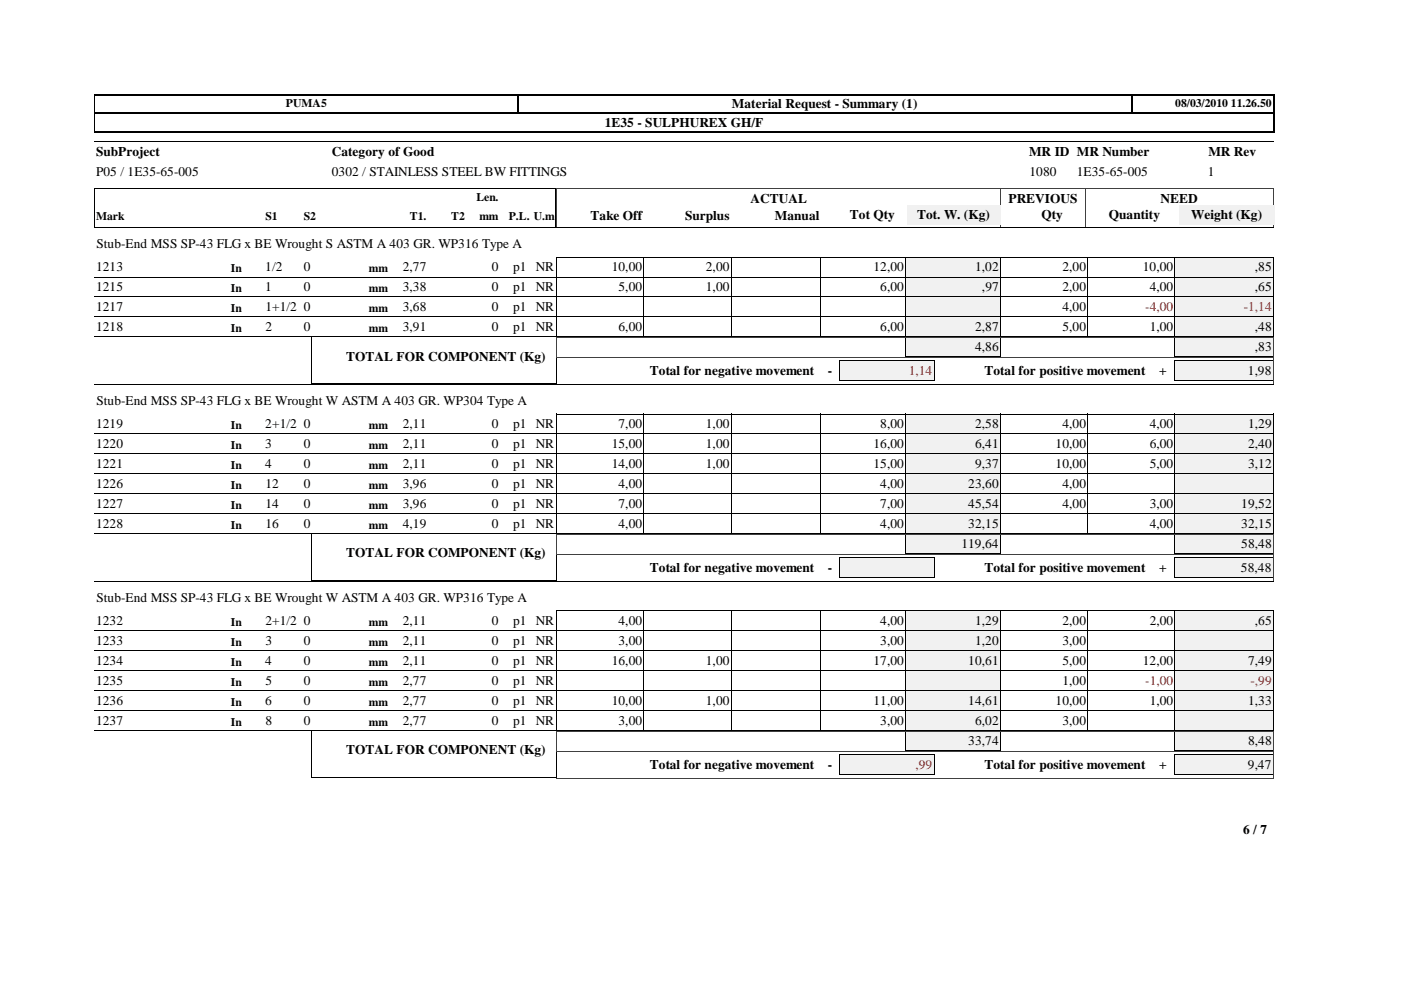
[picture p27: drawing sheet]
<svg xmlns="http://www.w3.org/2000/svg" width="297mm" height="210mm" viewBox="0 0 297 210" stroke-linecap="round" stroke-linejoin="round" font-family="sans-serif">
<defs><g id="words">
<g font-size="2.8">
<text x="155.2" y="22.9">Material Request - Summary (1)</text>
<text x="128.2" y="26.8">1E35 - SULPHUREX GH/F</text>
<text x="20.4" y="33.1">SubProject</text>
<text x="70.4" y="33">Category of Good</text>
<text x="218.2" y="33">MR ID MR Number</text>
<text x="256.2" y="33">MR Rev</text>
<text x="20.4" y="37.3">P05 / 1E35-65-005</text>
<text x="70.4" y="37.2">0302 / STAINLESS STEEL BW FITTINGS</text>
<text x="218.3" y="37.2">1080</text>
<text x="228.3" y="37.2">1E35-65-005</text>
<text x="256.1" y="37.2">1</text>
<text x="125.2" y="46.7">Take Off</text>
<text x="145.2" y="46.7">Surplus</text>
<text x="159.1" y="43">ACTUAL</text>
<text x="164.3" y="46.7">Manual</text>
<text x="180.2" y="46.4">Tot Qty</text>
<text x="194.4" y="46.4">Tot. W. (Kg)</text>
<text x="213.8" y="43">PREVIOUS</text>
<text x="220.8" y="46.4">Qty</text>
<text x="235.1" y="46.4">Quantity</text>
<text x="246.1" y="43">NEED</text>
<text x="252.6" y="46.4">Weight (Kg)</text>
<text x="20.4" y="52.6">Stub-End MSS SP-43 FLG x BE Wrought S ASTM A 403 GR. WP316 Type A</text>
<text x="20.4" y="57.5">1213</text>
<text x="56.3" y="57.5">1/2</text>
<text x="64.4" y="57.5">0</text>
<text x="85.4" y="57.5">2,77</text>
<text x="104.3" y="57.5">0</text>
<text x="108.8" y="57.5">p1 NR</text>
<text x="129.7" y="57.5">10,00</text>
<text x="149.6" y="57.5">2,00</text>
<text x="185.2" y="57.5">12,00</text>
<text x="206.8" y="57.5">1,02</text>
<text x="225.3" y="57.5">2,00</text>
<text x="242.3" y="57.5">10,00</text>
<text x="266.1" y="57.5">,85</text>
<text x="20.4" y="61.7">1215</text>
<text x="20.4" y="66">1217</text>
<text x="56.3" y="61.7">1</text>
<text x="56.3" y="66">1+1/2 0</text>
<text x="64.4" y="61.7">0</text>
<text x="85.4" y="61.7">3,38</text>
<text x="85.4" y="66">3,68</text>
<text x="104.3" y="61.7">0</text>
<text x="104.3" y="66">0</text>
<text x="108.8" y="61.7">p1 NR</text>
<text x="108.8" y="66">p1 NR</text>
<text x="131.1" y="61.7">5,00</text>
<text x="149.6" y="61.7">1,00</text>
<text x="186.6" y="61.7">6,00</text>
<text x="208.2" y="61.7">,97</text>
<text x="225.3" y="61.7">2,00</text>
<text x="225.3" y="66">4,00</text>
<text x="243.8" y="61.7">4,00</text>
<text x="266.1" y="61.7">,65</text>
<text x="20.4" y="70.2">1218</text>
<text x="56.3" y="70.2">2</text>
<text x="64.4" y="70.2">0</text>
<text x="85.4" y="70.2">3,91</text>
<text x="104.3" y="70.2">0</text>
<text x="108.8" y="70.2">p1 NR</text>
<text x="131.1" y="70.2">6,00</text>
<text x="186.6" y="70.2">6,00</text>
<text x="206.8" y="70.2">2,87</text>
<text x="225.3" y="70.2">5,00</text>
<text x="243.8" y="70.2">1,00</text>
<text x="266.1" y="70.2">,48</text>
<text x="73.4" y="76.5">TOTAL FOR COMPONENT (Kg)</text>
<text x="206.8" y="74.4">4,86</text>
<text x="266.1" y="74.4">,83</text>
<text x="137.7" y="79.5">Total for negative movement</text>
<text x="175.5" y="79.5">-</text>
<text x="208.7" y="79.5">Total for positive movement</text>
<text x="245.7" y="79.5">+</text>
<text x="264.5" y="79.5">1,98</text>
<text x="20.4" y="85.8">Stub-End MSS SP-43 FLG x BE Wrought W ASTM A 403 GR. WP304 Type A</text>
<text x="20.4" y="90.8">1219</text>
<text x="20.4" y="95">1220</text>
<text x="56.3" y="90.8">2+1/2 0</text>
<text x="56.3" y="95">3</text>
<text x="64.4" y="95">0</text>
<text x="85.4" y="90.8">2,11</text>
<text x="85.4" y="95">2,11</text>
<text x="104.3" y="95">0</text>
<text x="104.3" y="90.8">0</text>
<text x="108.8" y="95">p1 NR</text>
<text x="108.8" y="90.8">p1 NR</text>
<text x="129.7" y="95">15,00</text>
<text x="131.1" y="90.8">7,00</text>
<text x="149.6" y="95">1,00</text>
<text x="149.6" y="90.8">1,00</text>
<text x="185.2" y="95">16,00</text>
<text x="186.6" y="90.8">8,00</text>
<text x="206.8" y="90.8">2,58</text>
<text x="206.8" y="95">6,41</text>
<text x="223.8" y="95">10,00</text>
<text x="225.3" y="90.8">4,00</text>
<text x="243.8" y="90.8">4,00</text>
<text x="243.8" y="95">6,00</text>
<text x="264.6" y="90.8">1,29</text>
<text x="264.6" y="95">2,40</text>
<text x="20.4" y="99.2">1221</text>
<text x="56.3" y="99.2">4</text>
<text x="64.4" y="99.2">0</text>
<text x="85.4" y="99.2">2,11</text>
<text x="104.3" y="99.2">0</text>
<text x="108.8" y="99.2">p1 NR</text>
<text x="129.7" y="99.2">14,00</text>
<text x="149.6" y="99.2">1,00</text>
<text x="185.2" y="99.2">15,00</text>
<text x="206.8" y="99.2">9,37</text>
<text x="223.8" y="99.2">10,00</text>
<text x="243.8" y="99.2">5,00</text>
<text x="264.6" y="99.2">3,12</text>
<text x="20.4" y="103.5">1226</text>
<text x="20.4" y="107.7">1227</text>
<text x="56.3" y="103.5">12</text>
<text x="56.3" y="107.7">14</text>
<text x="64.4" y="103.5">0</text>
<text x="64.4" y="107.7">0</text>
<text x="85.4" y="103.5">3,96</text>
<text x="85.4" y="107.7">3,96</text>
<text x="104.3" y="103.5">0</text>
<text x="104.3" y="107.7">0</text>
<text x="108.8" y="103.5">p1 NR</text>
<text x="108.8" y="107.7">p1 NR</text>
<text x="131.1" y="103.5">4,00</text>
<text x="131.1" y="107.7">7,00</text>
<text x="186.6" y="103.5">4,00</text>
<text x="186.6" y="107.7">7,00</text>
<text x="205.3" y="103.5">23,60</text>
<text x="205.3" y="107.7">45,54</text>
<text x="225.3" y="103.5">4,00</text>
<text x="225.3" y="107.7">4,00</text>
<text x="243.8" y="107.7">3,00</text>
<text x="263.2" y="107.7">19,52</text>
<text x="20.4" y="111.9">1228</text>
<text x="56.3" y="111.9">16</text>
<text x="64.4" y="111.9">0</text>
<text x="85.4" y="111.9">4,19</text>
<text x="104.3" y="111.9">0</text>
<text x="108.8" y="111.9">p1 NR</text>
<text x="131.1" y="111.9">4,00</text>
<text x="186.6" y="111.9">4,00</text>
<text x="205.3" y="111.9">32,15</text>
<text x="243.8" y="111.9">4,00</text>
<text x="263.2" y="111.9">32,15</text>
<text x="73.4" y="118.2">TOTAL FOR COMPONENT (Kg)</text>
<text x="203.8" y="116.2">119,64</text>
<text x="263.2" y="116.2">58,48</text>
<text x="137.7" y="121.2">Total for negative movement</text>
<text x="175.5" y="121.2">-</text>
<text x="208.7" y="121.2">Total for positive movement</text>
<text x="245.7" y="121.2">+</text>
<text x="263.1" y="121.2">58,48</text>
<text x="20.4" y="127.6">Stub-End MSS SP-43 FLG x BE Wrought W ASTM A 403 GR. WP316 Type A</text>
<text x="20.4" y="132.5">1232</text>
<text x="20.4" y="136.7">1233</text>
<text x="56.3" y="132.5">2+1/2 0</text>
<text x="56.3" y="136.7">3</text>
<text x="64.4" y="136.7">0</text>
<text x="85.4" y="132.5">2,11</text>
<text x="85.4" y="136.7">2,11</text>
<text x="104.3" y="136.7">0</text>
<text x="104.3" y="132.5">0</text>
<text x="108.8" y="136.7">p1 NR</text>
<text x="108.8" y="132.5">p1 NR</text>
<text x="131.1" y="132.5">4,00</text>
<text x="131.1" y="136.7">3,00</text>
<text x="186.6" y="132.5">4,00</text>
<text x="186.6" y="136.7">3,00</text>
<text x="206.8" y="132.5">1,29</text>
<text x="206.8" y="136.7">1,20</text>
<text x="225.3" y="132.5">2,00</text>
<text x="225.3" y="136.7">3,00</text>
<text x="243.8" y="132.5">2,00</text>
<text x="266.1" y="132.5">,65</text>
<text x="20.4" y="141">1234</text>
<text x="56.3" y="141">4</text>
<text x="64.4" y="141">0</text>
<text x="85.4" y="141">2,11</text>
<text x="104.3" y="141">0</text>
<text x="108.8" y="141">p1 NR</text>
<text x="129.7" y="141">16,00</text>
<text x="149.6" y="141">1,00</text>
<text x="185.2" y="141">17,00</text>
<text x="205.3" y="141">10,61</text>
<text x="225.3" y="141">5,00</text>
<text x="242.3" y="141">12,00</text>
<text x="264.6" y="141">7,49</text>
<text x="20.4" y="145.2">1235</text>
<text x="20.4" y="149.4">1236</text>
<text x="56.3" y="149.4">6</text>
<text x="56.3" y="145.2">5</text>
<text x="64.4" y="149.4">0</text>
<text x="64.4" y="145.2">0</text>
<text x="85.4" y="145.2">2,77</text>
<text x="85.4" y="149.4">2,77</text>
<text x="104.3" y="149.4">0</text>
<text x="104.3" y="145.2">0</text>
<text x="108.8" y="149.4">p1 NR</text>
<text x="108.8" y="145.2">p1 NR</text>
<text x="129.7" y="149.4">10,00</text>
<text x="149.6" y="149.4">1,00</text>
<text x="185.2" y="149.4">11,00</text>
<text x="205.3" y="149.4">14,61</text>
<text x="223.8" y="149.4">10,00</text>
<text x="225.3" y="145.2">1,00</text>
<text x="243.8" y="149.4">1,00</text>
<text x="264.6" y="149.4">1,33</text>
<text x="20.4" y="153.7">1237</text>
<text x="56.3" y="153.7">8</text>
<text x="64.4" y="153.7">0</text>
<text x="85.4" y="153.7">2,77</text>
<text x="104.3" y="153.7">0</text>
<text x="108.8" y="153.7">p1 NR</text>
<text x="131.1" y="153.7">3,00</text>
<text x="186.6" y="153.7">3,00</text>
<text x="206.8" y="153.7">6,02</text>
<text x="225.3" y="153.7">3,00</text>
<text x="73.4" y="159.9">TOTAL FOR COMPONENT (Kg)</text>
<text x="205.3" y="157.9">33,74</text>
<text x="264.6" y="157.9">8,48</text>
<text x="137.7" y="163">Total for negative movement</text>
<text x="175.5" y="163">-</text>
<text x="208.7" y="163">Total for positive movement</text>
<text x="245.7" y="163">+</text>
<text x="264.5" y="162.9">9,47</text>
<text x="263.6" y="176.9">6 / 7</text>
</g>
<g font-size="2.8" fill="#f00">
<text x="242.8" y="66">-4,00</text>
<text x="263.7" y="66">-1,14</text>
<text x="192.7" y="79.5">1,14</text>
<text x="242.8" y="145.2">-1,00</text>
<text x="265.1" y="145.2">-,99</text>
<text x="194.1" y="162.9">,99</text>
</g>
<g font-size="2.5">
<text x="60.6" y="22.6">PUMA5</text>
<text x="249.2" y="22.6">08/03/2010 11.26.50</text>
<text x="20.4" y="46.7">Mark</text>
<text x="56.3" y="46.7">S1</text>
<text x="64.4" y="46.7">S2</text>
<text x="86.9" y="46.7">T1.</text>
<text x="95.7" y="46.7">T2</text>
<text x="101" y="42.7">Len.</text>
<text x="101.6" y="46.7">mm</text>
<text x="107.9" y="46.7">P.L. U.m</text>
<text x="49" y="57.7">In</text>
<text x="78.2" y="57.7">mm</text>
<text x="49" y="62">In</text>
<text x="78.2" y="62">mm</text>
<text x="49" y="66.2">In</text>
<text x="49" y="70.4">In</text>
<text x="78.2" y="66.2">mm</text>
<text x="78.2" y="70.4">mm</text>
<text x="49" y="91">In</text>
<text x="49" y="95.2">In</text>
<text x="78.2" y="91">mm</text>
<text x="78.2" y="95.2">mm</text>
<text x="49" y="99.5">In</text>
<text x="78.2" y="99.5">mm</text>
<text x="49" y="103.7">In</text>
<text x="49" y="107.9">In</text>
<text x="78.2" y="103.7">mm</text>
<text x="78.2" y="107.9">mm</text>
<text x="49" y="112.2">In</text>
<text x="78.2" y="112.2">mm</text>
<text x="49" y="132.8">In</text>
<text x="49" y="137">In</text>
<text x="78.2" y="132.8">mm</text>
<text x="78.2" y="137">mm</text>
<text x="49" y="141.2">In</text>
<text x="78.2" y="141.2">mm</text>
<text x="49" y="145.5">In</text>
<text x="49" y="149.7">In</text>
<text x="78.2" y="145.5">mm</text>
<text x="78.2" y="149.7">mm</text>
<text x="49" y="153.9">In</text>
<text x="78.2" y="153.9">mm</text>
</g>
</g></defs>
<path d="M270.1 20v4.1M20 20.1h250.3M20 24h250.3M20 27.9h250.3" fill="none" stroke="#000" stroke-width=".25"/>
<path d="M239.9 20v4.1" fill="none" stroke="#000" stroke-width=".38"/>
<path d="M109.9 20v4.1" fill="none" stroke="#000" stroke-width=".34"/>
<path d="M20.1 20v8M20 30h250M20 39.9h97.9M20 39.9v8.3l97.9 .1v-8.4" fill="none" stroke="#000" stroke-width=".21"/>
<path d="M20 24h250.3M270.1 23.9v4.1" fill="none" stroke="#000" stroke-width=".3"/>
<path d="M118 39.9h152M118 39.9v8.3h152M212.1 39.9v8.4M212.2 39.9v8.4M230.1 39.9v8.4M270 39.9v8.4" fill="none" stroke="#404040" stroke-width=".21"/>
<path d="M99.6 43.9h6.4v3.8h-6.4z" fill="#fff"/>
<g fill="#f1f1f1">
<path d="M192.3 43.4h19.8v4.2h-19.8z"/>
<path d="M250 43.4h20.2v4.2h-20.2z"/>
</g>
<path d="M20 48.3h250M20 58.7h172.1M118 58.8v-4.3h74.1l-.1 4.3M136.5 54.5v4.3M155 54.5v4.3M174 54.5v4.3M212.1 54.5h37v4.3M212.1 58.7h37M212.1 54.5v4.3M230.6 54.5v4.3" fill="none" stroke="#000" stroke-width=".21"/>
<path d="M192.1 54.5h20v4.2h-20z" fill="#f1f1f1"/>
<path d="M192 58.7h20.1M192 58.8v-4.3h20.1v4.3" fill="none" stroke="#000" stroke-width=".21"/>
<path d="M249.1 54.5h20.9v4.2h-20.9z" fill="#f1f1f1"/>
<path d="M136.5 58.7v4.3M155 58.7v4.3M174 58.7v4.3M212.1 58.7h57.9M212.1 58.7v4.3M230.6 58.7v4.3M249.1 54.5h20.9M249.1 54.5v8.5h-37M270 54.5v4.3M20 63h172l.1-4.3h-74.1v4.3" fill="none" stroke="#000" stroke-width=".21"/>
<path d="M192.1 58.7h20v4.2h-20z" fill="#f1f1f1"/>
<path d="M192 58.7h20.1v4.3h-20.1z" fill="none" stroke="#000" stroke-width=".21"/>
<path d="M249.1 58.7h20.9v4.2h-20.9z" fill="#f1f1f1"/>
<path d="M249.1 58.7h20.9M249.1 58.7v8.5h-37M270 58.7v4.3M20 67.2h172l.1-4.2h-74.1v4.2M136.5 62.9v4.3M155 62.9v4.3M174 62.9v4.3M212.1 63h57.9M212.1 62.9v4.3M230.6 62.9v4.3" fill="none" stroke="#000" stroke-width=".21"/>
<path d="M192.1 62.9h20v4.3h-20z" fill="#f1f1f1"/>
<path d="M192 63h20.1v4.2h-20.1z" fill="none" stroke="#000" stroke-width=".21"/>
<path d="M249.1 62.9h20.9v4.3h-20.9z" fill="#f1f1f1"/>
<path d="M118 67.2h74.1M118 67.2v4.3M136.5 67.2v4.3M155 67.2v4.3M174 67.2v4.3M192 67.2l.1 4.2h-172.1M212.1 67.2h57.9M212.1 67.2v4.3M230.6 67.2v4.3M249.1 63h20.9M249.1 62.9v8.6l-37-.1M270 62.9v4.3" fill="none" stroke="#000" stroke-width=".21"/>
<path d="M192.1 67.2h20v4.2h-20z" fill="#f1f1f1"/>
<path d="M192 67.2h20.1M192 67.2v4.2l20.1 .1v-4.3" fill="none" stroke="#000" stroke-width=".21"/>
<path d="M249.1 67.2h20.9v4.2h-20.9z" fill="#f1f1f1"/>
<path d="M249.1 67.2h20.9M249.1 71.4h20.9M249.1 67.2v4.3M270 67.2v4.3" fill="none" stroke="#000" stroke-width=".21"/>
<path d="M192.1 71.4h20v4.2h-20z" fill="#f1f1f1"/>
<path d="M192 71.4h20.1M192 71.4v4.3h20.1v-4.3" fill="none" stroke="#000" stroke-width=".21"/>
<path d="M249.1 71.4h20.9v4.2h-20.9z" fill="#f1f1f1"/>
<path d="M249.1 71.4h20.9M249.1 75.7h20.9M249.1 71.4v4.3M270 71.4v4.3" fill="none" stroke="#000" stroke-width=".21"/>
<path d="M249.1 76.5h20.8v4.1h-20.8z" fill="#f1f1f1"/>
<path d="M249 76.4h21l-.1 4.3h-20.9z" fill="none" stroke="#000" stroke-width=".21"/>
<path d="M178 76.5h20v4.1h-20z" fill="#f1f1f1"/>
<g fill="none" stroke="#000" stroke-width=".21">
<path d="M66 71.4h52.1M66 71.4v10M118 71.4v10M177.9 76.4h20.2v4.3h-20.2zM20 81.5h250M20 92h172l.1-4.2h-74.1v4.2M66 81.4h52.1M136.5 87.8v4.2M155 87.8v4.2M174 87.8v4.2M212.1 87.8h37v4.2h-37M212.1 87.8v4.2"/>
<path d="M230.6 87.8v4.2"/>
</g>
<path d="M118 75.8v-4.3h152.1v4.3M118 75.7v5.8h152.1v-5.7h-152.1" fill="none" stroke="#404040" stroke-width=".21"/>
<path d="M192.1 87.8h20v4.2h-20z" fill="#f1f1f1"/>
<path d="M192 87.8h20.1v4.2h-20.1z" fill="none" stroke="#000" stroke-width=".21"/>
<path d="M249.1 87.8h20.9v4.2h-20.9z" fill="#f1f1f1"/>
<path d="M20 96.2l172 .1 .1-4.3h-74.1v4.3M136.5 92v4.3M155 92v4.3M174 92v4.3M212.1 92h57.9M212.1 92v4.3M230.6 92v4.3M249.1 87.8h20.9M249.1 87.8v8.5l-37-.1M270 87.8v4.2" fill="none" stroke="#000" stroke-width=".21"/>
<path d="M192.1 92h20v4.2h-20z" fill="#f1f1f1"/>
<path d="M192 92h20.1v4.3l-20.1-.1z" fill="none" stroke="#000" stroke-width=".21"/>
<path d="M249.1 92h20.9v4.2h-20.9z" fill="#f1f1f1"/>
<path d="M118 96.2h74.1M118 96.2v4.3M136.5 96.2v4.3M155 96.2v4.3M174 96.2v4.3M192 96.2l.1 4.3h-172.1M212.1 96.2h57.9M212.1 96.2v4.3M230.6 96.2v4.3M249.1 92h20.9M249.1 92v8.5h-37M270 92v4.3" fill="none" stroke="#000" stroke-width=".21"/>
<path d="M192.1 96.2h20v4.3h-20z" fill="#f1f1f1"/>
<path d="M192 96.2h20.1M192 96.2v4.3h20.1v-4.3" fill="none" stroke="#000" stroke-width=".21"/>
<path d="M249.1 96.2h20.9v4.3h-20.9z" fill="#f1f1f1"/>
<path d="M249.1 96.2h20.9M249.1 96.2v8.5h-37M270 96.2v4.3M118 100.5h74.1M118 100.5v4.2M136.5 100.5v4.2M155 100.5v4.2M174 100.5v4.2M192 100.5l.1 4.2h-172.1M212.1 100.5h57.9M212.1 100.5v4.2M230.6 100.5v4.2" fill="none" stroke="#000" stroke-width=".21"/>
<path d="M192.1 100.5h20v4.2h-20z" fill="#f1f1f1"/>
<path d="M192 100.5h20.1M192 100.5v4.2h20.1v-4.2" fill="none" stroke="#000" stroke-width=".21"/>
<path d="M249.1 100.5h20.9v4.2h-20.9z" fill="#f1f1f1"/>
<g fill="none" stroke="#000" stroke-width=".21">
<path d="M20 108.9h172.1M118 104.7h74.1M118 104.7v4.3M136.5 104.7v4.3M155 104.7v4.3M174 104.7v4.3M192 104.7v4.3M212.1 104.7h57.9M212.1 108.9h37M212.1 104.7v4.3M230.6 104.7v4.3M249.1 100.5h20.9"/>
<path d="M249.1 100.5v8.5M270 100.5v4.2"/>
</g>
<path d="M192.1 104.7h20v4.2h-20z" fill="#f1f1f1"/>
<path d="M192 104.7h20.1M192 108.9h20.1M192 104.7v4.3M212.1 104.7v4.3" fill="none" stroke="#000" stroke-width=".21"/>
<path d="M249.1 104.7h20.9v4.2h-20.9z" fill="#f1f1f1"/>
<path d="M20 113.2h172.1M118 113.2v-4.3h74.1l-.1 4.3M136.5 108.9v4.3M155 108.9v4.3M174 108.9v4.3M212.1 108.9h57.9M212.1 113.2h37M212.1 108.9v4.3M230.6 108.9v4.3M249.1 104.7h20.9M249.1 104.7v8.5M270 104.7v4.3" fill="none" stroke="#000" stroke-width=".21"/>
<path d="M192.1 108.9h20v4.3h-20z" fill="#f1f1f1"/>
<path d="M192 113.2h20.1M192 113.2v-4.3h20.1v4.3" fill="none" stroke="#000" stroke-width=".21"/>
<path d="M249.1 108.9h20.9v4.3h-20.9z" fill="#f1f1f1"/>
<path d="M249.1 108.9h20.9M249.1 113.2h20.9M249.1 108.9v4.3M270 108.9v4.3" fill="none" stroke="#000" stroke-width=".21"/>
<path d="M192.1 113.2h20v4.2h-20z" fill="#f1f1f1"/>
<path d="M192 117.4h20.1M192 117.4v-4.2h20.1v4.2" fill="none" stroke="#000" stroke-width=".21"/>
<path d="M249.1 113.2h20.9v4.2h-20.9z" fill="#f1f1f1"/>
<path d="M249.1 113.2h20.9M249.1 117.4h20.9M249.1 113.2v4.2M270 113.2v4.2" fill="none" stroke="#000" stroke-width=".21"/>
<path d="M249.1 118.2h20.8v4.2h-20.8z" fill="#f1f1f1"/>
<path d="M249 122.4h21M249.1 122.4l-.1-4.2h21l-.1 4.2" fill="none" stroke="#000" stroke-width=".21"/>
<path d="M178 118.2h20v4.2h-20z" fill="#f1f1f1"/>
<g fill="none" stroke="#000" stroke-width=".21">
<path d="M66 113.2h52.1l-.1 9.9h-52zM20 123.3h250M20 133.8h172.1M118 129.5h74.1M118 129.5v4.3M136.5 129.5v4.3M155 129.5v4.3M174 129.5v4.3M177.9 122.4h20.2M177.9 122.4v-4.2h20.2v4.2M192 129.5v4.3M212.1 129.5h37"/>
<path d="M212.1 133.8h37M212.1 129.5v4.3M230.6 129.5v4.3M249.1 129.5v4.3"/>
</g>
<path d="M118 113.3h152.1M118 113.2v4.3h152.1M118 117.5v5.8M270.1 113.2v4.3M270.1 117.5v5.8M118 123.3h152.1" fill="none" stroke="#404040" stroke-width=".21"/>
<path d="M192.1 129.5h20v4.2h-20z" fill="#f1f1f1"/>
<path d="M192 129.5h20.1M192 133.8h20.1M192 129.5v4.3M212.1 129.5v4.3" fill="none" stroke="#000" stroke-width=".21"/>
<path d="M249.1 129.5h20.9v4.2h-20.9z" fill="#f1f1f1"/>
<path d="M20 138h172.1M118 138v-4.2h74.1l-.1 4.2M136.5 133.7v4.3M155 133.7v4.3M174 133.7v4.3M212.1 133.8h57.9M212.1 138h37M212.1 133.7v4.3M230.6 133.7v4.3M249.1 129.5h20.9M249.1 129.5v8.5M270 129.5v4.3" fill="none" stroke="#000" stroke-width=".21"/>
<path d="M192.1 133.7h20v4.3h-20z" fill="#f1f1f1"/>
<path d="M192 138h20.1M192 138v-4.2h20.1v4.2" fill="none" stroke="#000" stroke-width=".21"/>
<path d="M249.1 133.7h20.9v4.3h-20.9z" fill="#f1f1f1"/>
<path d="M136.5 138v4.2M155 138v4.2M174 138v4.2M212.1 138h57.9M212.1 138v4.2M230.6 138v4.2M249.1 133.8h20.9M249.1 133.7v8.5M270 133.7v4.3M20 142.2h172.1M118 142.2v-4.2h74.1l-.1 4.2M212.1 142.2h37" fill="none" stroke="#000" stroke-width=".21"/>
<path d="M192.1 138h20v4.2h-20z" fill="#f1f1f1"/>
<path d="M192 142.2h20.1M192 142.2v-4.2h20.1v4.2" fill="none" stroke="#000" stroke-width=".21"/>
<path d="M249.1 138h20.9v4.2h-20.9z" fill="#f1f1f1"/>
<path d="M249.1 138h20.9M249.1 138v8.5h-37M270 138v4.2M20 146.5h172l.1-4.3h-74.1v4.3M136.5 142.2v4.3M155 142.2v4.3M174 142.2v4.3M212.1 142.2h57.9M212.1 142.2v4.3M230.6 142.2v4.3" fill="none" stroke="#000" stroke-width=".21"/>
<path d="M192.1 142.2h20v4.2h-20z" fill="#f1f1f1"/>
<path d="M192 142.2h20.1v4.3h-20.1z" fill="none" stroke="#000" stroke-width=".21"/>
<path d="M249.1 142.2h20.9v4.2h-20.9z" fill="#f1f1f1"/>
<path d="M20 150.7h172l.1-4.2h-74.1v4.2M136.5 146.4v4.3M155 146.4v4.3M174 146.4v4.3M212.1 146.5h57.9M212.1 146.4v4.3M230.6 146.4v4.3M249.1 142.2h20.9M249.1 142.2v8.5h-37M270 142.2v4.3" fill="none" stroke="#000" stroke-width=".21"/>
<path d="M192.1 146.4h20v4.3h-20z" fill="#f1f1f1"/>
<path d="M192 146.5h20.1v4.2h-20.1z" fill="none" stroke="#000" stroke-width=".21"/>
<path d="M249.1 146.4h20.9v4.3h-20.9z" fill="#f1f1f1"/>
<path d="M118 150.7h74.1M118 150.7v4.2M136.5 150.7v4.2M155 150.7v4.2M174 150.7v4.2M192 150.7l.1 4.2h-172.1M212.1 150.7h57.9M212.1 150.7v4.2M230.6 150.7v4.2M249.1 146.5h20.9M249.1 146.4v8.5h-37M270 146.4v4.3" fill="none" stroke="#000" stroke-width=".21"/>
<path d="M192.1 150.7h20v4.2h-20z" fill="#f1f1f1"/>
<path d="M192 150.7h20.1M192 150.7v4.2h20.1v-4.2" fill="none" stroke="#000" stroke-width=".21"/>
<path d="M249.1 150.7h20.9v4.2h-20.9z" fill="#f1f1f1"/>
<path d="M249.1 150.7h20.9M249.1 154.9h20.9M249.1 150.7v4.2M270 150.7v4.2" fill="none" stroke="#000" stroke-width=".21"/>
<path d="M192.1 154.9h20v4.2h-20z" fill="#f1f1f1"/>
<path d="M192 154.9h20.1M192 154.9v4.3h20.1v-4.3" fill="none" stroke="#000" stroke-width=".21"/>
<path d="M249.1 154.9h20.9v4.2h-20.9z" fill="#f1f1f1"/>
<path d="M249.1 154.9h20.9M249.1 159.2h20.9M249.1 154.9v4.3M270 154.9v4.3" fill="none" stroke="#000" stroke-width=".21"/>
<path d="M249.1 159.9h20.8v4.2h-20.8z" fill="#f1f1f1"/>
<path d="M249 159.9h21l-.1 4.3-20.9-.1z" fill="none" stroke="#000" stroke-width=".21"/>
<path d="M178 159.9h20v4.2h-20z" fill="#f1f1f1"/>
<path d="M66 154.9h52.1M66 154.9v10M118 154.9v10M177.9 159.9h20.2v4.3l-20.2-.1zM66 164.9h52.1" fill="none" stroke="#000" stroke-width=".21"/>
<path d="M118 159.3v-4.3h152.1v4.3M118 159.2v5.8h152.1v-5.8h-152.1" fill="none" stroke="#404040" stroke-width=".21"/>
<use href="#words"/>
</svg>
